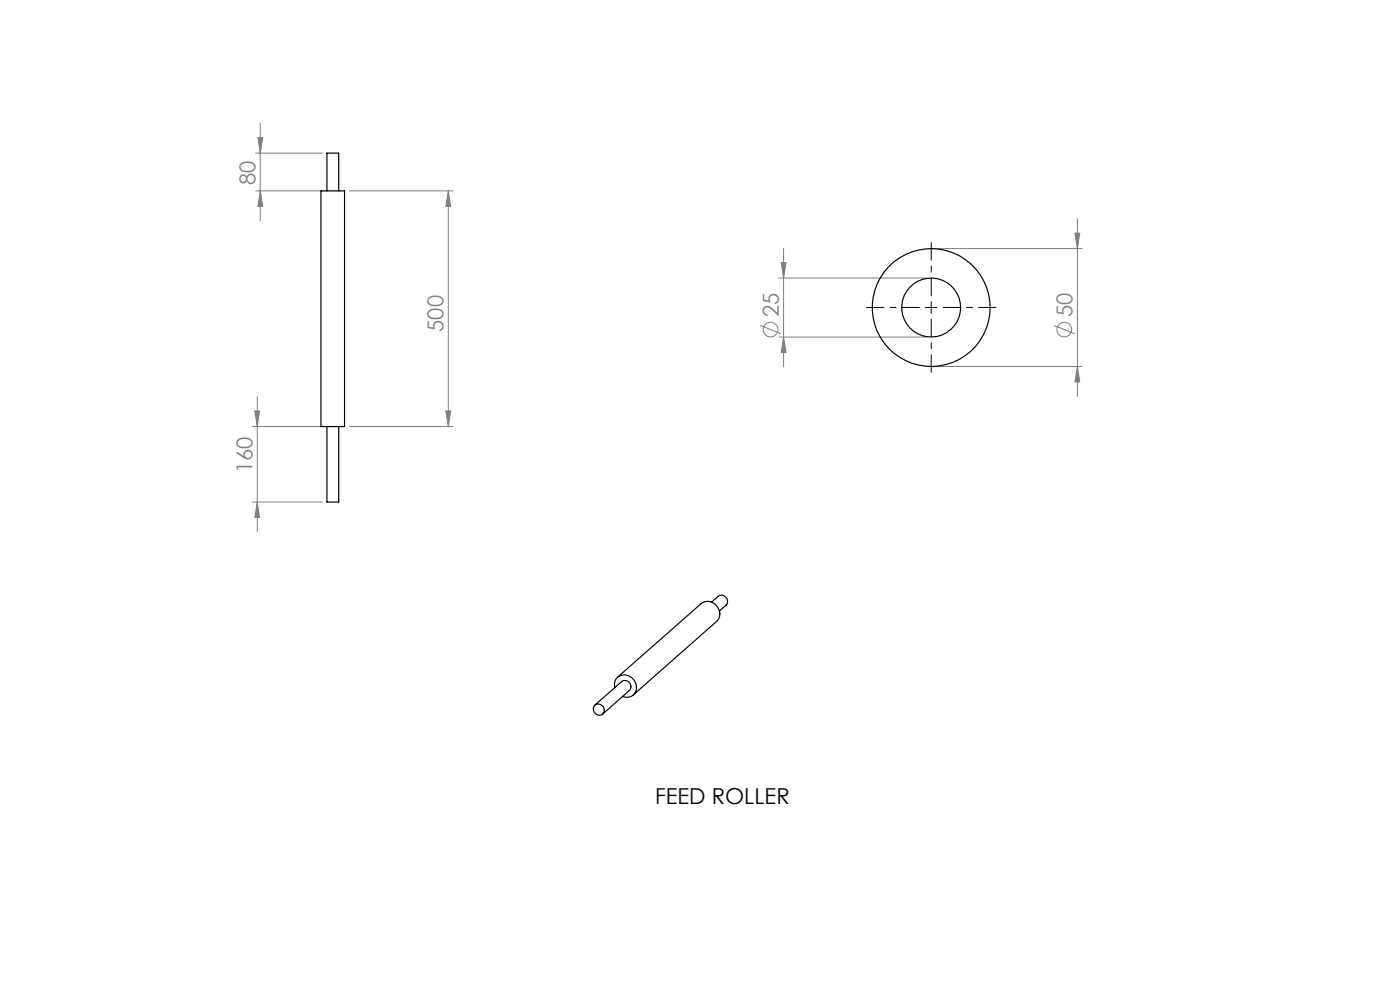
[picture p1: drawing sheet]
<svg xmlns="http://www.w3.org/2000/svg" width="297mm" height="210mm" viewBox="0 0 297 210" stroke-linecap="round" stroke-linejoin="round" font-family="sans-serif">
<defs><g id="words">
<g font-size="4.7" fill="#808080">
<text x="54.2" y="39.3" transform="rotate(-90 54.2 39.3)">80</text>
<text x="94.1" y="70.4" transform="rotate(-90 94.1 70.4)">500</text>
<text x="165.2" y="67.3" transform="rotate(-90 165.2 67.3)">25</text>
<text x="227.5" y="67.3" transform="rotate(-90 227.5 67.3)">50</text>
<text x="53.6" y="100.4" transform="rotate(-90 53.6 100.4)">160</text>
</g>
<text font-size="4.7" x="139" y="170.6">FEED ROLLER</text>
</g></defs>
<g fill="none" stroke="#808080" stroke-width=".21">
<path d="M54.2 32.5h14.2M54.7 29.2h1l-.5 3.3zM55.2 26.1v20.7M54.2 40.5h14.2M55.2 40.5l.5 3.3h-1zM74.1 40.5h22M95.1 40.5l.5 3.3h-1zM95.1 40.5v50M165.2 59h31.3M165.7 55.7h1.1l-.6 3.3zM166.2 52.6v25.2M198.5 52.7h31.1"/>
<path d="M228 49.5h1.1l-.5 3.2zM228.6 46.4v37.7M161.3 69l4.4 1.8M165.2 71.5h31.3M166.2 71.5l.6 3.3h-1.1zM198.5 77.7h31.1M223.6 69l4.4 1.8M228.6 77.7l.5 3.3h-1.1zM53.6 90.5h14.8M54 87.2h1.1l-.5 3.3zM54.6 84.1v28.7M74.1 90.5h22"/>
<path d="M94.6 87.2h1l-.5 3.3zM53.6 106.5h14.8M54.6 106.5l.5 3.3h-1.1z"/>
<circle cx="163.5" cy="69.9" r="1.55"/>
<circle cx="225.8" cy="69.9" r="1.55"/>
</g>
<path d="M195.1 65.2h-11.3M197.6 62.7v-11.2M197.6 67.7v11.3M200.1 65.2h11.2" fill="none" stroke="#000" stroke-width=".21" stroke-dasharray="15.2 1.3 1.3 1.3" stroke-dashoffset="11.5"/>
<path d="M196.3 65.2h2.5M197.6 64v2.5" fill="none" stroke="#000" stroke-width=".21"/>
<g fill="#808080">
<path d="M94.6 87.2h1l-.5 3.3zM95.1 40.5l.5 3.3h-1z"/>
<path d="M54.7 29.2h1l-.5 3.3zM55.2 40.5l.5 3.3h-1zM54 87.2h1.1l-.5 3.3zM54.6 106.5l.5 3.3h-1.1zM165.7 55.7h1.1l-.6 3.3zM166.2 71.5l.6 3.3h-1.1zM228 49.5h1.1l-.5 3.2zM228.6 77.7l.5 3.3h-1.1z"/>
</g>
<g fill="none" stroke="#000" stroke-width=".25">
<path d="M68.1 40.5h5v50h-5zM69.4 40.5v-8h2.5v8M69.4 90.5v16h2.5v-16M151 127.7l1.4-1.2a1.28 1.28 0 0 1 1.6 .2 1.28 1.28 0 0 1 0 1.7l-1.4 1.2M126.2 149.6l5.7-5a1.26 1.26 0 0 1 1.6 .2 1.26 1.26 0 0 1 0 1.7l-5.7 5M126.2 149.6a1.21 1.21 0 0 1 1.8 .4 1.21 1.21 0 0 1-.7 1.7 1.29 1.29 0 0 1-1.3-.7 1.29 1.29 0 0 1 .2-1.4zM130.4 145.9a2.19 2.19 0 0 1 1.3-2.6 2.19 2.19 0 0 1 2.7 .9 2.16 2.16 0 0 1 .3 2.8 2.16 2.16 0 0 1-2.6 .7M131 143.6l17.7-15.5a2.52 2.52 0 0 1 3.3 .4 2.52 2.52 0 0 1 0 3.3l-17.7 15.6"/>
<circle cx="197.5" cy="65.2" r="6.3"/>
<circle cx="197.6" cy="65.2" r="12.5"/>
</g>
<use href="#words"/>
</svg>
